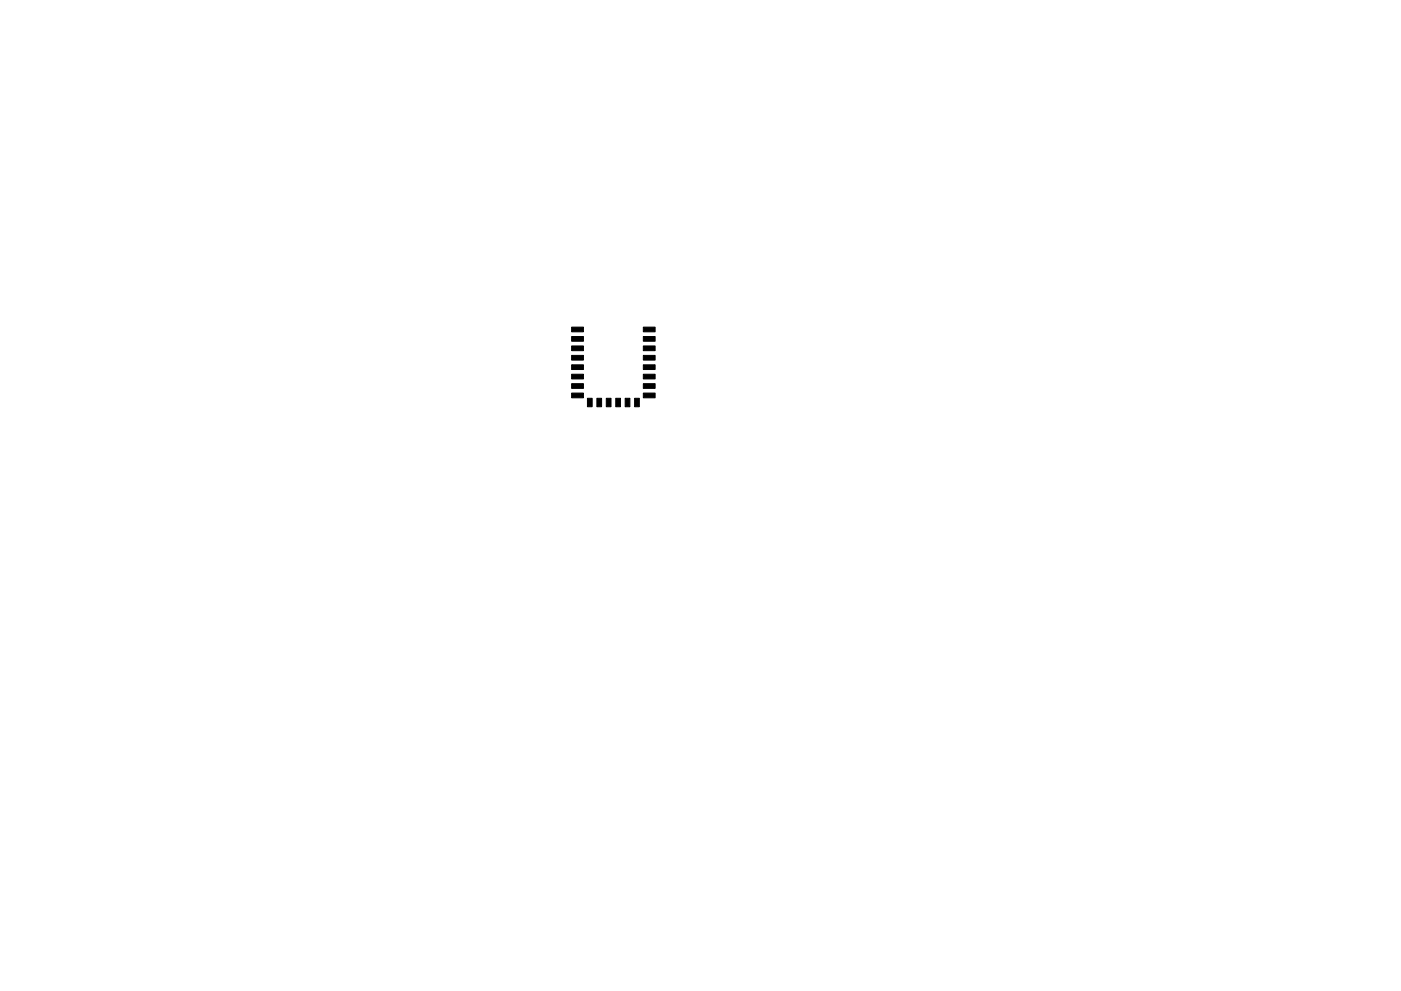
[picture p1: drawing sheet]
<svg xmlns="http://www.w3.org/2000/svg" width="297mm" height="210mm" viewBox="0 0 297 210" stroke-linecap="round" stroke-linejoin="round" font-family="sans-serif">
<g fill="#000" stroke="#000" stroke-width=".21">
<path d="M121.2 77.4h2.5v1h-2.5zM121.2 75.4h2.5v1h-2.5zM121.2 73.4h2.5v1h-2.5zM121.2 71.4h2.5v1h-2.5zM121.2 69.4h2.5v1h-2.5zM136.4 69.4h2.5v1h-2.5zM136.4 71.4h2.5v1h-2.5zM136.4 73.4h2.5v1h-2.5zM136.4 75.4h2.5v1h-2.5zM136.4 77.4h2.5v1h-2.5zM121.2 83.4h2.5v1h-2.5zM121.2 81.4h2.5v1h-2.5z"/>
<path d="M121.2 79.4h2.5v1h-2.5zM124.5 84.5h1v1.8h-1zM126.5 84.5h1v1.8h-1zM128.5 84.5h1v1.8h-1zM130.5 84.5h1v1.8h-1zM132.5 84.5h1v1.8h-1zM134.5 84.5h1v1.8h-1zM136.4 79.4h2.5v1h-2.5zM136.4 81.4h2.5v1h-2.5zM136.4 83.4h2.5v1h-2.5z"/>
</g>
</svg>
